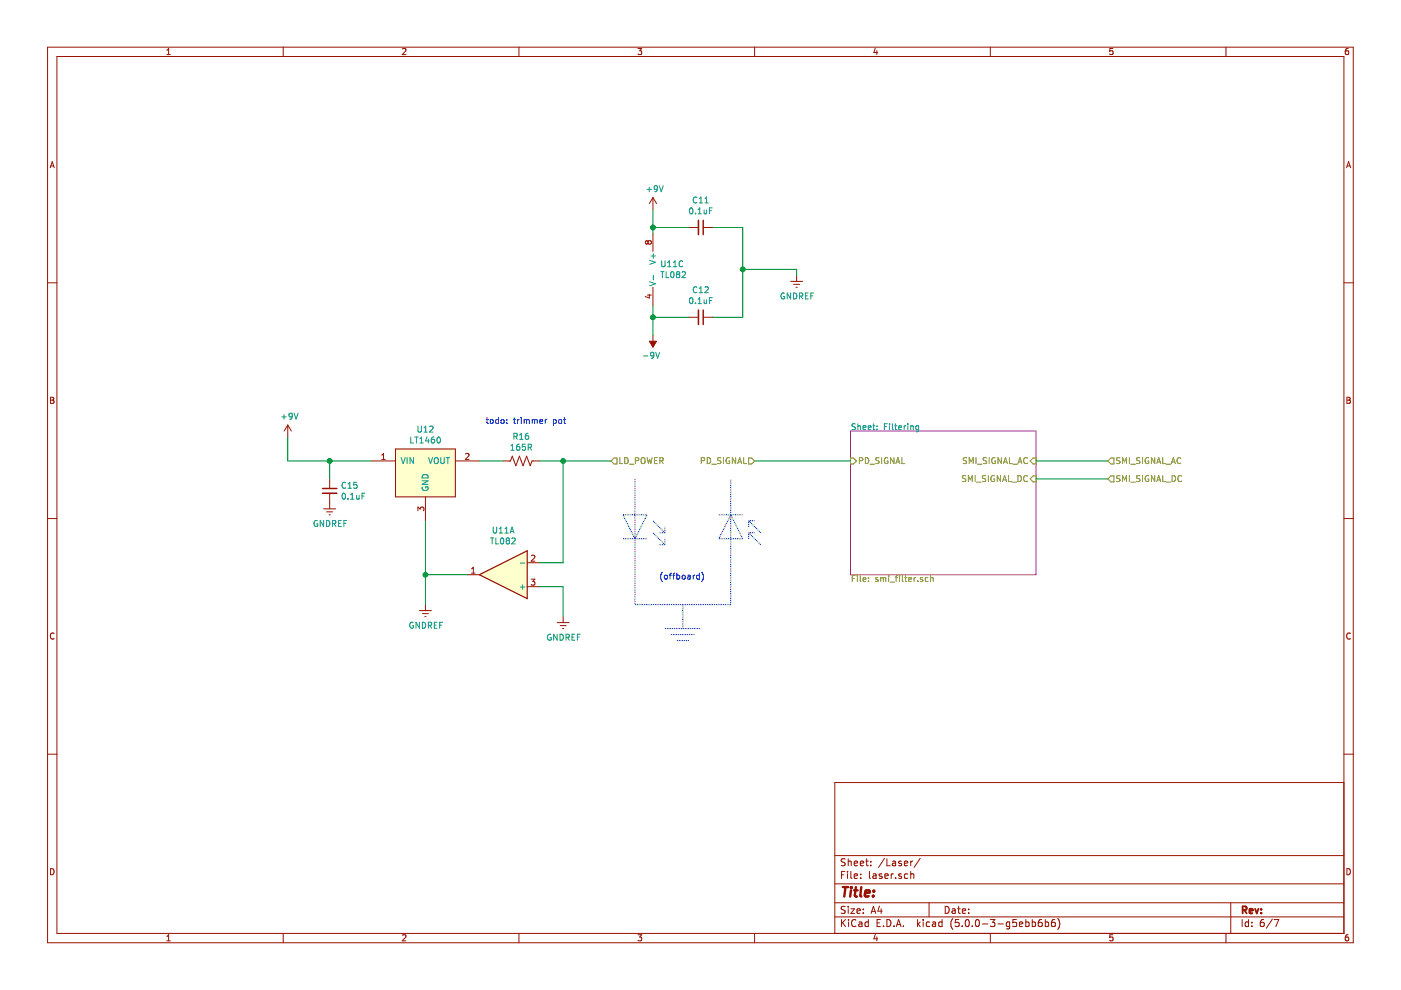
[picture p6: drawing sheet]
<svg xmlns="http://www.w3.org/2000/svg" width="297mm" height="210mm" viewBox="0 0 297 210" stroke-linecap="round" stroke-linejoin="round" font-family="sans-serif">
<g fill="none" stroke="#969400" stroke-width=".21">
<path d="M130.2 97.1h.6v1.3h-.6l-.6-.7zM131.4 97v1.3h.6M132.5 97a.64 .64 0 0 1 .7 .7 .64 .64 0 0 1-.7 .6zM133.4 98.4h1M134.7 97.7l.6-.1 .1-.1v-.3l-.7-.2v1.3M136 97.2l.2-.2a.44 .44 0 0 1 .6 .5l-.1 .6-.5 .2-.2-.2zM137.2 97l.3 1.3 .2-.9 .3 .9 .3-1.3M138.8 97.6h.4M139.4 97h-.6v1.3h.6M139.9 97.7l.6-.1 .1-.4-.7-.2v1.3M140.2 97.7l.4 .6M148.7 97.7l.6-.1 .1-.1-.1-.3-.6-.2v1.3"/>
<path d="M149.9 97a.64 .64 0 0 1 .8 .7 .64 .64 0 0 1-.8 .6zM150.9 98.4h1M152.8 97.1l-.5-.1-.1 .2v.3l.5 .3 .1 .3-.2 .2-.5-.1M153.4 97v1.3M154.7 97.1a.57 .57 0 0 0-.8 .6 .57 .57 0 0 0 .8 .5v-.4h-.2M156 97v1.3l-.7-1.3v1.3M156.4 98.3l.4-1.3 .4 1.3M156.5 97.9h.6M157.7 97v1.3h.6M158.7 97.1h.7l.6 .6-.6 .7h-.7zM180.3 97.1h.7l.6 .6-.6 .7h-.7zM182.2 97.7l.7-.1v-.4l-.7-.2v1.3"/>
<path d="M183.5 97a.64 .64 0 0 1 .7 .7 .64 .64 0 0 1-.7 .6zM184.5 98.4h.9M186.4 97.1l-.5-.1-.2 .2 .1 .4 .5 .2 .1 .3-.3 .2-.4-.1M186.9 97v1.3M188.2 97.1a.59 .59 0 0 0-.7 .6 .59 .59 0 0 0 .7 .5l.1-.4h-.3M189.5 97v1.3l-.7-1.3v1.3M189.9 98.3l.5-1.3 .4 1.3M190.1 97.9h.6M191.2 97v1.3h.6M204.9 97.1l-.4-.1-.2 .2v.4l.5 .2 .1 .3-.2 .2-.5-.1M205.5 98.3v-1.3l.4 .9 .4-.9v1.3M206.9 97v1.3"/>
<path d="M207.2 98.4h1M209.2 97.1l-.5-.1-.2 .2v.3l.6 .3 .1 .3-.3 .2-.4-.1M209.7 97v1.3M211 97.1a.57 .57 0 0 0-.8 .6 .57 .57 0 0 0 .8 .5v-.4h-.2M212.3 97v1.3l-.7-1.3v1.3M212.7 98.3l.5-1.3 .4 1.3M212.9 97.9h.6M214 97v1.3h.6M214.7 98.4h1M215.8 98.3l.4-1.3 .5 1.3M215.9 97.9h.6M217.8 97.2a.56 .56 0 0 0-.8 .5 .56 .56 0 0 0 .8 .5"/>
<path d="M218.4 97.7l.6-.6h.7v1.3h-.7zM234.9 97.7l.6-.6h.7v1.3h-.7zM237.5 97.1l-.5-.1-.2 .2v.3l.5 .3 .2 .3-.3 .2-.5-.1M238 98.3v-1.3l.4 .9 .4-.9v1.3M239.4 97v1.3M239.8 98.4h.9M241.7 97.1l-.5-.1-.2 .2 .1 .4 .5 .2 .1 .3-.2 .2-.5-.1M242.2 97v1.3M243.5 97.1a.57 .57 0 0 0-.7 .6 .57 .57 0 0 0 .8 .5v-.4h-.3M244.8 97v1.3l-.7-1.3v1.3M245.3 98.3l.4-1.3 .4 1.3M245.4 97.9h.6"/>
<path d="M246.5 97v1.3h.6M247.2 98.4h1M248.3 98.3l.5-1.3 .4 1.3M248.5 97.9h.6M250.3 97.2a.58 .58 0 0 0-.8 .4 .58 .58 0 0 0 .8 .6M204.8 100.9l-.5-.1-.2 .2 .1 .4 .4 .2 .2 .3-.3 .2h-.5M205.3 102.1v-1.3l.4 .9 .4-.9v1.3M206.7 100.8v1.3M207.1 102.2h.9M209 100.9l-.5-.1-.2 .2v.3l.6 .3 .1 .3-.2 .2h-.5M209.5 100.8v1.3M210.8 100.9a.57 .57 0 0 0-.7 .6 .57 .57 0 0 0 .8 .5v-.4h-.3"/>
<path d="M212.1 100.8v1.3l-.7-1.3v1.3M212.6 102.1l.4-1.3 .4 1.3M212.7 101.7h.6M213.8 100.8v1.3h.6M214.5 102.2h1M215.8 100.8a.64 .64 0 0 1 .8 .7 .64 .64 0 0 1-.8 .6zM217.8 101a.56 .56 0 0 0-.8 .5 .56 .56 0 0 0 .8 .5M218.4 101.5l.6-.6h.7v1.3h-.7zM234.9 101.5l.6-.6h.7v1.3h-.7zM237.5 100.9l-.5-.1-.2 .2v.3l.5 .3 .2 .3-.3 .2h-.5M238 102.1v-1.3l.4 .9 .4-.9v1.3M239.4 100.8v1.3"/>
<path d="M239.8 102.2h.9M241.7 100.9l-.5-.1-.2 .2 .1 .4 .5 .2 .1 .3-.2 .2h-.5M242.2 100.8v1.3M243.5 100.9a.57 .57 0 0 0-.7 .6 .57 .57 0 0 0 .8 .5v-.4h-.3M244.8 100.8v1.3l-.7-1.3v1.3M245.3 102.1l.4-1.3 .4 1.3M245.4 101.7h.6M246.5 100.8v1.3h.6M247.2 102.2h1M248.5 100.8a.64 .64 0 0 1 .7 .7 .64 .64 0 0 1-.7 .6zM250.5 101a.58 .58 0 0 0-.8 .5 .58 .58 0 0 0 .8 .6v-.1M180.7 122.6h.4"/>
<path d="M181.3 122h-.6v1.3M181.8 122v.2M181.8 122.5v.8M182.4 122v1.1l.2 .2M183 122.9l.6-.1-.1-.3h-.3l-.2 .1v.6h.5M184.1 123.2v.1M184.1 122.5v.1M186.1 122.5h-.3l-.1 .1v.2l.4 .1v.3h-.4M186.7 122.6l.4-.1 .2 .1M186.7 122.5v.8M187.3 122.6l.2-.1h.3v.8M187.3 122.6v.7"/>
<path d="M188.4 122v.2M188.4 122.5v.8M188.7 123.4h1M189.8 122.5h.5M190.3 122l-.3 .2v1.1M190.7 122v.2M190.7 122.5v.8M191.3 122v1.1l.2 .2M191.8 122.5h.5M192 122v1.1l.3 .2M192.7 122.9l.6-.1-.1-.3h-.4l-.1 .1v.6h.5M193.8 122.5v.8"/>
<path d="M194.2 122.5l-.4 .2M194.6 123.2v.1M195.6 122.5h-.3l-.2 .1 .1 .2 .4 .1v.3h-.5M196.8 122.5h-.4l-.2 .2 .1 .5h.5M197.3 122.6l.5-.1 .1 .8M197.3 122v1.3"/>
</g>
<path d="M83.9 95.2h12.7v10.2h-12.7z" fill-rule="evenodd" fill="#fffecd" stroke="#fffecd" stroke-width=".21"/>
<g fill="none" stroke="#981200" stroke-width=".21">
<path d="M10.1 10h276.8v189.9h-276.8zM12.1 12h272.8v185.9h-272.8zM35.4 11.6h.7M35.4 10.6l.4-.3v1.3M60 10v2M85.3 10.4l.5-.1 .3 .3-.8 1h.8M110 10v2M135.3 10.3h.8l-.5 .5 .4 .1v.5l-.2 .2-.5-.2M160 10v2M185.6 10.2l-.3 .9h.8M185.9 10.7v.9M210 10v2"/>
<path d="M235.9 10.3h-.6v.6l.6-.1v.6l-.1 .2-.5-.2M259.9 10v2M285.9 10.3h-.4l-.2 .3-.1 .7 .3 .3 .4-.2v-.6h-.4l-.3 .2M10.6 35.6l.5-1.3 .4 1.3M10.7 35.2h.7M285.5 35.6l.4-1.3 .5 1.3M285.6 35.2h.6M10.1 60h2M137.4 51.3l-.3-.3-.3 .3v.2l.3 .3 .3-.3M137.4 51.3l.2-.3h.3l.2 .3v.3l-.2 .2h-.3l-.2-.3M137.4 51.3v.2M138.4 41.9v2.5"/>
<path d="M138.4 49.5v3.8M138.4 41.9l-.7 1.3M138.4 41.9l.8 1.3M146.1 48.2h2M149.1 48.2h2M167.6 59.7h2.6M168.9 58.4v1.3M284.9 60h2M137.3 62.6h.8M137.7 62.4v.8l-.9-.3M138.4 60.9v3.8M138.4 71.1v2.5"/>
<path d="M146.1 67.3h2M149.1 67.3h2M168.3 60.3h1.2M168.8 60.9h.2M10.7 84.2h.5l.2 .3-.2 .3 .3 .3-.3 .4h-.5zM10.7 84.8h.5M61 90.1l-.8 1.3M61 90.1v2.6M61 90.1l.8 1.3M78.8 97.7h5.1M80.9 97.4h.8M80.9 96.5l.4-.4v1.3"/>
<path d="M83.9 95.2h12.7v10.2h-12.7zM96.6 97.7h5M98.7 96.3l.5-.2 .2 .4-.7 .9h.7M106.7 97.7h1.5l.4-1 .8 2.1 .7-2.1 .8 2.1 .8-2.1 .7 2.1 .4-1.1h1.5M285.6 84.2h.4l.3 .3-.3 .3 .3 .3-.2 .4h-.5zM285.6 84.8h.4M10.1 109.9h2M68.6 107.9h2.6M69.3 108.5h1.2M69.8 109.2h.2M69.9 101.5v2.1M69.9 104.6v3.3"/>
<path d="M88.6 108.3v-.8l.5 .4 .1-.3 .4-.1 .3 .3-.2 .5M90.2 105.4v5M111.8 119.3h2.5M112.7 117.8l.5-.1 .2 .4-.8 .9h.8M284.9 109.9h2M11.5 134.3a.58 .58 0 0 0-.8 .5 .58 .58 0 0 0 .8 .6M88.9 129.5h2.6M89.6 130.1h1.2M90.1 130.7h.2M90.2 128.2v1.3M99.1 121.9h2.5M100 121.5h.7"/>
<path d="M100 120.6l.4-.3v1.2M111.8 124.4h2.5M112.6 122.8h.8l-.4 .5 .3 .1 .1 .4-.2 .3-.6-.2M118.1 132h2.6M118.8 132.6h1.2M119.3 133.3h.2M119.4 130.7v1.3M286.3 134.3a.58 .58 0 0 0-.8 .5 .58 .58 0 0 0 .8 .6M10.1 159.9h2M284.9 159.9h2M284.9 165.9h-107.9v32M10.7 184.2a.65 .65 0 0 1 .8 .6 .65 .65 0 0 1-.8 .7z"/>
<path d="M35.4 198.5l.4-.3v1.3M35.4 199.5h.7M60 197.9v2M85.3 198.3l.5-.1 .3 .3-.8 1h.8M110 197.9v2M135.3 198.2h.8l-.5 .5 .4 .1v.6l-.2 .1-.5-.1M160 197.9v2M177 194.4h107.9M177 191.4h107.9M177 187.4h107.9M177 181.4h107.9M178.4 185.5h.5"/>
<path d="M178.4 195v1.5M178.6 195.6l.7 .9M179.1 184.8h-.7v1.5M179.2 192.2h-.6l-.3 .2 .2 .4 .6 .3v.4l-.2 .2-.6-.1M179.2 182.1h-.6l-.3 .2 .2 .4 .6 .3v.4l-.2 .2-.6-.1M179.3 195l-.9 .8M179.7 184.8v.1M179.7 185.3v1M179.8 182.1v1.5M179.8 192.2v.1M179.8 192.7v1M179.8 182.7l.2-.1h.4l.1 1"/>
<path d="M179.9 195v.1M179.9 195.5v1M180.4 192.7h.8l-.8 1h.8M180.4 184.8v1.3l.2 .2M181.1 183.1l.7-.2v-.3h-.5l-.2 .2 .1 .7h.6M181.1 185.8l.7-.2v-.3h-.5l-.2 .2 .1 .7h.6M181.5 195.1a.59 .59 0 0 0-.8 0 .59 .59 0 0 0-.1 .7 .56 .56 0 0 0 .2 .6 .56 .56 0 0 0 .7-.1M181.7 193.2l.7-.2-.1-.2-.4-.1-.2 .2 .1 .7h.5M182.1 195.5h.6l.1 1M182.4 183.1l.7-.2-.1-.3h-.4l-.2 .2 .1 .7h.5M182.5 186.1v.2M182.5 185.3v.2"/>
<path d="M182.8 195.8l-.5 .1-.3 .2 .3 .4 .5-.1M183 193.5v.2M183 192.8v.1M183.5 182.6h.6M183.7 182.1v1.3l.4 .2M184.1 195.5h-.4l-.3 .2 .1 .6 .2 .2 .4-.1M184.1 195v1.5M184.3 184.8v1.3l.2 .2M184.6 182.6v.2M184.6 183.4v.2M184.7 193.7l.5-1.5 .5 1.5M184.8 193.2h.8"/>
<path d="M185.1 185.3h.6l.1 1M185.6 198.1l-.3 .9h.8M185.8 185.6l-.6 .1-.2 .2 .2 .4 .6-.1M185.9 198.6v.9M186 195.7h.5M186.5 192.1l-.4 1.1h1M186.7 195h-.7v1.5h.7M186.8 192.7v1M187 185.3h-.4l-.2 .2 .1 .2 .5 .1v.4h-.6M187.3 196.3v.2M187.5 182l-1.2 1.9M187.6 185.8l.7-.2-.1-.3h-.4l-.2 .2 .1 .7h.5"/>
<path d="M188 195a.76 .76 0 0 1 .9 .7 .76 .76 0 0 1-.9 .8zM188 182.1v1.5h.8M189 185.3v1M189.3 182.6h.5l.1 1M189.4 185.3l-.4 .2M189.5 196.3v.2M189.9 186.1v.2M189.9 182.9l-.5 .1-.2 .2 .2 .4 .5-.1M190 196.5l.5-1.5 .5 1.5M190.2 196h.7M191.1 185.3h-.3l-.3 .2 .1 .2 .5 .1v.4h-.6M191.1 182.6h-.3l-.3 .2 .1 .2 .5 .1v.4h-.6"/>
<path d="M191.5 196.3v.2M191.7 183.1l.8-.2-.1-.3h-.5l-.2 .2 .1 .7h.6M192.5 185.3h-.5l-.3 .2 .1 .6 .2 .2 .5-.1M193.1 185.4l.2-.1h.4l.1 1M193.1 182.6v1M193.1 184.8v1.5M193.5 182.6l-.4 .3M194.5 195v1.5M194.7 195.9l.4 .6M195.1 195.5l-.6 .5M195.1 182l-1.3 1.9M195.7 195v.1"/>
<path d="M195.7 195.5v1M197 191.4v3M197.1 195.5h-.4l-.3 .2v.6l.3 .2 .4-.1M197.7 195.5h.6l.1 1M198.4 195.8l-.7 .3 .2 .4 .5-.1M199.7 195.5h-.4l-.3 .2 .1 .6 .2 .2 .4-.1M199.7 195v1.5M200.4 192.2a.75 .75 0 0 1 .8 .7 .75 .75 0 0 1-.8 .8zM201.9 192.8h.6v.9M202 194.8a1.71 1.71 0 0 0 0 2.2M202.5 193l-.5 .1-.2 .2 .2 .4 .5-.1M203 192.7h.6"/>
<path d="M203.2 192.2v1.3l.4 .2M203.3 195h-.7l-.1 .7 .7-.1 .2 .2-.1 .5-.2 .2-.6-.2M204 196.3v.2M204 193.2l.7-.2v-.2l-.5-.1-.2 .2 .1 .7h.6M204.9 195h.1a.81 .81 0 0 1 .5 .7 .81 .81 0 0 1-.5 .8 .95 .95 0 0 1-.1-1.5zM205.4 193.5v.2M205.4 192.8v.1M206.1 196.3v.2M207 195h.3a.85 .85 0 0 1-.1 1.5 1 1 0 0 1-.2-1.5zM208.3 195.9h1.1M210 197.9v2M210 195h.9l-.5 .5 .5 .2v.6l-.3 .2-.6-.2"/>
<path d="M211.6 195.9h1.1M214.1 195.5h-.5l-.3 .2 .1 .6 .2 .2 .5-.1M214.1 195.5l-.1 1.3-.2 .2-.4-.1M215.5 195h-.7l-.1 .7 .7-.1 .1 .7-.2 .2-.6-.2M216.1 196l.8-.2-.1-.3h-.5l-.2 .2 .1 .7h.6M217.5 195.5h.4l.3 .2-.1 .7h-.6M217.5 195v1.5M218.9 195.5h.4l.3 .2-.1 .6-.2 .2-.4-.1M218.9 195v1.5M220.8 195h-.4a1.11 1.11 0 0 0-.1 1.4l.4 .1 .2-.2 .1-.5-.3-.3-.4 .1-.2 .2M221.6 195.5h.5l.2 .2-.1 .7h-.6M221.6 195v1.5"/>
<path d="M223.6 195h-.4a1.16 1.16 0 0 0-.2 1.4l.5 .1 .2-.2 .1-.5-.3-.3-.5 .1-.1 .2M224.3 194.8a1.71 1.71 0 0 1 0 2.2M235.9 198.2h-.6v.6l.6-.1v.7l-.1 .1-.5-.1M259.9 197.9v2M260.9 191.4v6.5M263.4 195v1.5M264.7 195.5h-.4l-.3 .2 .1 .7h.6M264.7 195v1.5M265.4 196.3v.2M265.4 195.5v.2M267.9 195h-.4a.96 .96 0 0 0 0 1.5l.5-.2 .1-.5-.3-.3-.5 .1-.1 .2M269.8 194.9l-1.3 1.9"/>
<path d="M270.1 195h1l-.6 1.5M285.6 184.2a.65 .65 0 0 1 .7 .6 .65 .65 0 0 1-.7 .7zM285.9 198.2h-.4l-.2 .3-.1 .7 .3 .3 .4-.1v-.7h-.4l-.3 .2"/>
</g>
<g fill="none" stroke="#009596" stroke-width=".21">
<path d="M137.6 39.7v.9M139.4 39.9l-.2 .3-.4-.1-.1-.6 .5-.1 .2 .2v.7l-.2 .3h-.4M139.8 39.4l.4 1.2 .4-1.2M137.2 40.2h.9M137.7 59.7l1.3 .5-1.3 .4M137.7 55.2l1.3 .4-1.3 .5M138 54.3h1M138.5 53.8v1M138.5 58.4v.9M140.1 57.6h.7M140.3 55.3v1l.2 .3h.3l.2-.3v-1M140.4 57.6v1.3"/>
<path d="M141.2 57.6v1.3h.6M141.6 56.6h.7M141.6 55.6l.3-.3v1.3M142.3 57.7l.2-.1a.69 .69 0 0 1 .4 .6 .69 .69 0 0 1-.4 .7l-.3-.5zM142.8 56.6h.7M142.8 55.6l.3-.3v1.3M143.6 58.2l-.2-.3 .2-.3 .5 .1v.3l-.2 .2M143.6 58.2l-.2 .2v.2l.2 .3h.3l.2-.3v-.3l-.2-.1M143.6 58.2h.3M144.6 57.7l.5-.1 .2 .4-.7 .9h.7M144.8 55.4a.58 .58 0 0 0-.8 .5 .58 .58 0 0 0 .7 .6l.1-.1M146.3 44.2l.2-.1a.67 .67 0 0 1 .4 .6 .67 .67 0 0 1-.4 .6l-.3-.4z"/>
<path d="M147.4 45.2v.1M147.8 41.9a.56 .56 0 0 0-.8 .5 .56 .56 0 0 0 .8 .5M148 45.3h.7M148 44.4l.4-.3v1.2M148.2 43h.8M148.2 42.1l.4-.3v1.2M149.3 44.5v.8l.5-.1M149.5 43h.7M149.5 42.1l.3-.3v1.2M149.8 44.5v.8M150.4 44.7h.5M151 44.1h-.6v1.2"/>
<path d="M136.4 75.5h1M138.6 75.2l-.2 .3-.3-.1-.1-.6 .4-.1 .2 .2v.7l-.2 .3-.3 .1M139 74.7l.4 1.3 .5-1.3M146.3 63.2l.2-.1a.67 .67 0 0 1 .4 .6 .67 .67 0 0 1-.4 .7l-.3-.5zM147.4 64.3v.1M147.8 60.9a.56 .56 0 0 0-.8 .5 .56 .56 0 0 0 .8 .5M148 63.5l.4-.4v1.3M148 64.4h.7M148.2 61.2l.4-.4v1.3M148.2 62.1h.8M149.3 63.5v.8h.5M149.5 60.9l.4-.1 .3 .4-.8 .9h.8"/>
<path d="M149.8 63.5v.9M150.4 63.7h.5M151 63.1h-.6v1.3M166.3 62.2a.59 .59 0 0 0-.7 .6 .59 .59 0 0 0 .7 .5l.1-.4h-.3M167.6 62.1v1.3l-.7-1.3v1.3M168.2 62.1a.64 .64 0 0 1 .8 .7 .64 .64 0 0 1-.8 .6zM169.5 62.8l.7-.1v-.5l-.7-.1v1.3M169.8 62.8l.4 .6M170.8 62.7h.4M171.4 62.1h-.6v1.3h.6M171.9 62.7h.4M172.5 62.1h-.6v1.3"/>
<path d="M59.7 88.4h1M60.2 87.9v1M62 88.2l-.3 .2-.3-.1-.1-.6 .4-.1 .3 .3-.1 .7-.2 .2-.3 .1M62.4 87.6l.4 1.3 .4-1.3M85.1 97l.4 1.3 .4-1.3M86.3 97v1.3M87.1 92.7v1.2h.6M87.7 97v1.3l-.8-1.3v1.3M87.9 92.7h.8M88.3 92.7v1.2M88.6 90.3v1.1l.3 .2h.2l.2-.2v-1.1M89 93l.4-.3v1.2"/>
<path d="M89 93.9h.7M89.9 91.6h.7M89.9 90.7l.4-.4v1.3M90.5 92.6l-.3 .9h.8M90.8 93.1v.8M90.9 97l.4 1.3 .4-1.3M91.1 90.5l.5-.2 .2 .4-.8 .9h.8M92 92.7h-.2a.79 .79 0 0 0-.1 1.2l.4-.1v-.5l-.4-.2-.3 .3M92.1 97.2l.3-.2 .3 .1a.78 .78 0 0 1-.1 1.2l-.5-.2zM92.8 92.8l.1-.1a.67 .67 0 0 1 .5 .6 .67 .67 0 0 1-.5 .6l-.3-.5zM93.5 97v1.1l.2 .2 .4-.1 .1-.1v-1.1M94.6 97h.7"/>
<path d="M95 97v1.3M108.3 95.5h.7M108.3 94.5l.4-.3v1.3M109 92.5h.6v-.5l-.6-.1v1.2M109.3 92.5l.4 .6M110.1 94.2h-.2a.79 .79 0 0 0-.1 1.3l.3-.1 .1-.5-.2-.2h-.2l-.3 .2M110.2 93.1h.7M110.2 92.2l.3-.3v1.2M111.4 94.2h-.6l-.1 .6 .2-.1h.4l.1 .6-.2 .2-.5-.2M112 91.9l-.4 .1-.2 .4v.6l.6 .1 .1-.2-.1-.5h-.4l-.2 .2M112 94.8h.6v-.5l-.6-.1v1.3M112.3 94.8l.4 .7"/>
<path d="M181.4 89.9l-.5-.1-.2 .2v.3l.5 .3 .2 .3-.3 .2h-.5M181.9 89.8v1.3M181.9 90.4l.5-.1v.8M183 90.7l.6-.1-.1-.3h-.3l-.2 .1v.7h.5M184.1 90.7l.6-.1-.1-.3h-.3l-.2 .1v.7h.5M185 90.3h.5M185.2 89.8v1.1l.3 .2M186 91v.1M186 90.3v.1M187.5 90.4h.4M188.1 89.8h-.6v1.3M188.6 89.8v.2"/>
<path d="M188.6 90.3v.8M189.2 89.8v1.1l.2 .2M189.7 90.3h.5M189.9 89.8v1.1l.3 .2M190.6 90.7l.5-.1v-.3h-.4l-.1 .1v.7h.5M191.7 90.3v.8M192.1 90.3l-.4 .2M192.5 89.8v.2M192.5 90.3v.8M193.1 90.4l.5-.1v.8M193.1 90.3v.8M194.8 90.3h-.4l-.2 .2 .1 .6h.5"/>
<path d="M194.8 90.3l-.1 1.1-.2 .1h-.3M67.3 110.4a.59 .59 0 0 0-.7 .6 .59 .59 0 0 0 .7 .6l.1-.5h-.3M68.6 110.4v1.2l-.7-1.2v1.2M69.2 110.4a.64 .64 0 0 1 .8 .6 .64 .64 0 0 1-.8 .6zM70.5 111l.7-.1v-.4l-.7-.1v1.2M70.8 111l.4 .6M71.8 111h.4M72.4 110.4h-.6v1.2h.6M72.6 104.7l.2-.1a.67 .67 0 0 1 .5 .6 .67 .67 0 0 1-.5 .6l-.3-.4zM72.9 111h.4M73.3 102.4a.56 .56 0 0 0-.8 .5 .56 .56 0 0 0 .8 .5M73.5 110.4h-.6v1.2"/>
<path d="M73.8 103.5h.7M73.8 102.6l.4-.3v1.2M73.8 105.7v.1M74.3 105.8h.7M74.3 104.9l.4-.3v1.2M75.6 105l.1 .8 .4-.1M75.7 102.3h-.7v.6l.5-.2 .2 .3v.3l-.2 .2-.5-.1M76.1 105v.8M76.7 105.2h.5M77.4 104.6h-.7v1.2M89.5 101.9h1.3l-1.3 .8h1.3M89.6 103.3a.57 .57 0 0 0 .5 .7 .57 .57 0 0 0 .5-.8h-.4v.3"/>
<path d="M89.7 100.7a.67 .67 0 0 1 .7 0 .67 .67 0 0 1 .4 .6h-1.3zM104 114.1h.7M104.3 114.1v1.2M104.6 111.7v1.1l.2 .2h.4l.1-.2v-1.1M105.1 114.1v1.2h.6M105.8 113h.8M105.8 112.1l.4-.4v1.3M106.3 114.1h.1a.69 .69 0 0 1 .4 .6 .69 .69 0 0 1-.4 .6 .83 .83 0 0 1-.1-1.2zM107.1 113h.7M107.1 112.1l.3-.4v1.3M107.5 114.6l-.2-.2 .2-.3 .5 .1v.3l-.2 .1M107.5 114.6l-.2 .2v.3l.2 .2h.3l.2-.2v-.4l-.2-.1"/>
<path d="M107.5 114.6h.3M108.2 113l.4-1.3 .4 1.3M108.3 112.7h.6M108.5 114.2l.5-.1 .2 .3-.7 .9h.7M110.3 119.4h1M87.6 132a.59 .59 0 0 0-.7 .6 .59 .59 0 0 0 .7 .5l.1-.4h-.3M88.9 131.9v1.3l-.7-1.3v1.3M89.5 131.9a.64 .64 0 0 1 .8 .7 .64 .64 0 0 1-.8 .6zM90.8 132.6l.7-.1v-.4l-.7-.2v1.3M91.1 132.6l.4 .6M92.1 132.5h.4M92.7 131.9h-.6v1.3h.6"/>
<path d="M93.2 132.5h.4M93.8 131.9h-.6v1.3M110.3 124.5h1M110.8 124v.9M116.8 134.5a.59 .59 0 0 0-.7 .6 .59 .59 0 0 0 .7 .6l.1-.5h-.3M118.1 134.5v1.2l-.7-1.2v1.2M118.7 134.5a.64 .64 0 0 1 .8 .6 .64 .64 0 0 1-.8 .6zM120 135.1l.7-.1v-.4l-.7-.1v1.2M120.3 135.1l.4 .6M121.3 135.1h.4M121.9 134.5h-.6v1.2h.6M122.4 135.1h.4"/>
<path d="M123 134.5h-.6v1.2"/>
</g>
<g fill="none" stroke="#009300" stroke-width=".21">
<path d="M138.4 44.4v5.1M138.4 48.2h7.7M151.1 48.2h6.4v19.1h-6.4M157.5 57.1h11.4v1.3M138.4 64.7v6.4M138.4 67.3h7.7M61 92.7v5h17.8M69.9 97.7v3.8M101.6 97.7h5.1M114.3 97.7h15.3M119.4 97.7v21.6h-5.1M160 97.7h20.3"/>
<path d="M219.7 97.7h15.2M90.2 110.4v17.8M219.7 101.5h15.2M90.2 121.9h8.9M114.3 124.4h5.1v6.3"/>
</g>
<path d="M148.1 46.7v3.1M148.1 65.7v3.1M68.4 104.6h3" fill="none" stroke="#981200" stroke-width=".33"/>
<path d="M149.1 46.7v3.1M149.1 65.7v3.1M68.4 103.6h3" fill="none" stroke="#981200" stroke-width=".3"/>
<path d="M101.6 121.9l10.2-5.1v10.1z" fill="#fffecd" stroke="#fffecd" stroke-width=".25"/>
<path d="M101.6 121.9l10.2-5.1v10.1z" fill="none" stroke="#981200" stroke-width=".25"/>
<g fill="none" stroke="#0327cd" stroke-width=".21" stroke-dasharray=".2 .2" stroke-linecap="butt">
<path d="M132.1 109.2h5.1M132.1 109.2l2.5 5M132.1 114.2h5.1M134.6 101.5v26.7M137.2 109.2l-2.6 5M138.4 110.4l2.6 2.6M138.4 113l2.6 2.5M141 113v-1.3M141 113h-1.3M141 114.2v1.3M141 115.5h-1.3M152.4 109.2h5.1"/>
<path d="M152.4 114.2h5.1M154.9 109.2l-2.5 5M157.5 114.2l-2.6-5M158.7 110.4l2.6 2.6M158.7 111.7v-1.3M158.7 114.2v-1.2M160 110.4h-1.3M160 113h-1.3M161.3 115.5l-2.6-2.5M134.6 128.2h20.3M141 133.3h7.6M142.2 134.5h5.1"/>
<path d="M143.5 135.8h2.6M144.8 128.2v5.1M154.9 128.2v-26.7"/>
</g>
<g fill="none" stroke="#0327cd" stroke-width=".21">
<path d="M103.1 89h.5M103.3 88.5v1.1l.3 .2M104 89h.3l.3 .2-.1 .5h-.5zM105.7 89h-.4l-.2 .2 .1 .5h.5M105.7 88.5v1.3M106.3 89.1l.5-.1v.7h-.5zM107.4 89.7v.1M107.4 89v.1M108.8 89h.5M109 88.5v1.1l.3 .2M109.7 89v.8M110.1 89l-.4 .2"/>
<path d="M110.5 88.5v.1M110.5 89v.8M111.1 89.1l.4-.1 .2 .1M111.1 89v.8M111.7 89.1l.2-.1h.2l.1 .8M111.7 89.1v.7M112.8 89.1l.4-.1 .2 .1M112.8 89v.8M113.4 89.1l.1-.1h.3l.1 .8M113.4 89.1v.7M114.4 89.4l.7-.1-.1-.3h-.4l-.2 .1 .1 .6h.5M115.6 89v.8"/>
<path d="M115.9 89l-.3 .2M117.3 89h.4l.3 .2-.2 .5h-.5M117.3 89v1.2M118.5 89.1l.2-.1 .3 .1v.6h-.5zM119.5 89h.5M119.7 88.5v1.1l.3 .2M140.4 121.3a1.4 1.4 0 0 0 0 2M141 122h.3l.2 .2-.1 .5-.3 .1-.3-.2zM141.9 122h.5M142.4 121.5l-.3 .2v1.1M142.6 122h.5M143.1 121.5l-.3 .2v1.1"/>
<path d="M143.5 122h.4l.2 .2-.1 .5h-.5M143.5 121.5v1.3M144.7 122.1l.2-.1 .3 .1-.1 .6h-.4zM145.8 122h.5l.1 .8M146.4 122.3l-.7 .2 .2 .3 .5-.1M147 122v.8M147.3 122l-.3 .2M148.3 122h-.4l-.2 .2 .1 .5h.5M148.3 121.5v1.3M148.8 121.3a1.4 1.4 0 0 1 0 2"/>
</g>
<path d="M137.7 72.3h1.5l-.8 1.3z" fill="#981200" stroke="#981200" stroke-width=".21"/>
<path d="M180.3 91.4h39.4v30.5h-39.4z" fill="none" stroke="#982296" stroke-width=".21"/>
<g fill="#009300" stroke="#009300" stroke-width=".21">
<circle cx="69.9" cy="97.7" r=".51"/>
<circle cx="90.2" cy="121.9" r=".51"/>
<circle cx="119.4" cy="97.7" r=".51"/>
<circle cx="138.4" cy="48.2" r=".51"/>
<circle cx="138.4" cy="67.3" r=".51"/>
<circle cx="157.5" cy="57.1" r=".51"/>
</g>
<path d="M263.5 193l.7-.1 .1-.2-.1-.4-.2-.1h-.5v1.5M263.8 193l.5 .7M264.9 193.2l.7-.2-.1-.2-.4-.1-.2 .2 .1 .7h.5M266.1 192.7l.4 1 .3-1M267.4 193.5v.2M267.4 192.8v.1" fill="none" stroke="#981200" stroke-width=".38"/>
<path d="M178.7 188.1h1.1M179.3 188.1l-.3 2M180.4 188.8l-.2 1.3M180.5 188.1v.2M180.5 188.1l.1 .1-.1 .1M181.1 188.8h.7M181.5 188.1l-.3 1.7 .1 .2 .4 .1M182.6 188.1l-.2 1.7 .2 .3M183.4 189.4l1-.2-.1-.4h-.5l-.4 .2v1h.8M185.1 189.9v.2M185.3 188.8l.1 .1-.2 .1M185.3 188.8l-.1 .2" fill="none" stroke="#981200" stroke-width=".51"/>
</svg>
